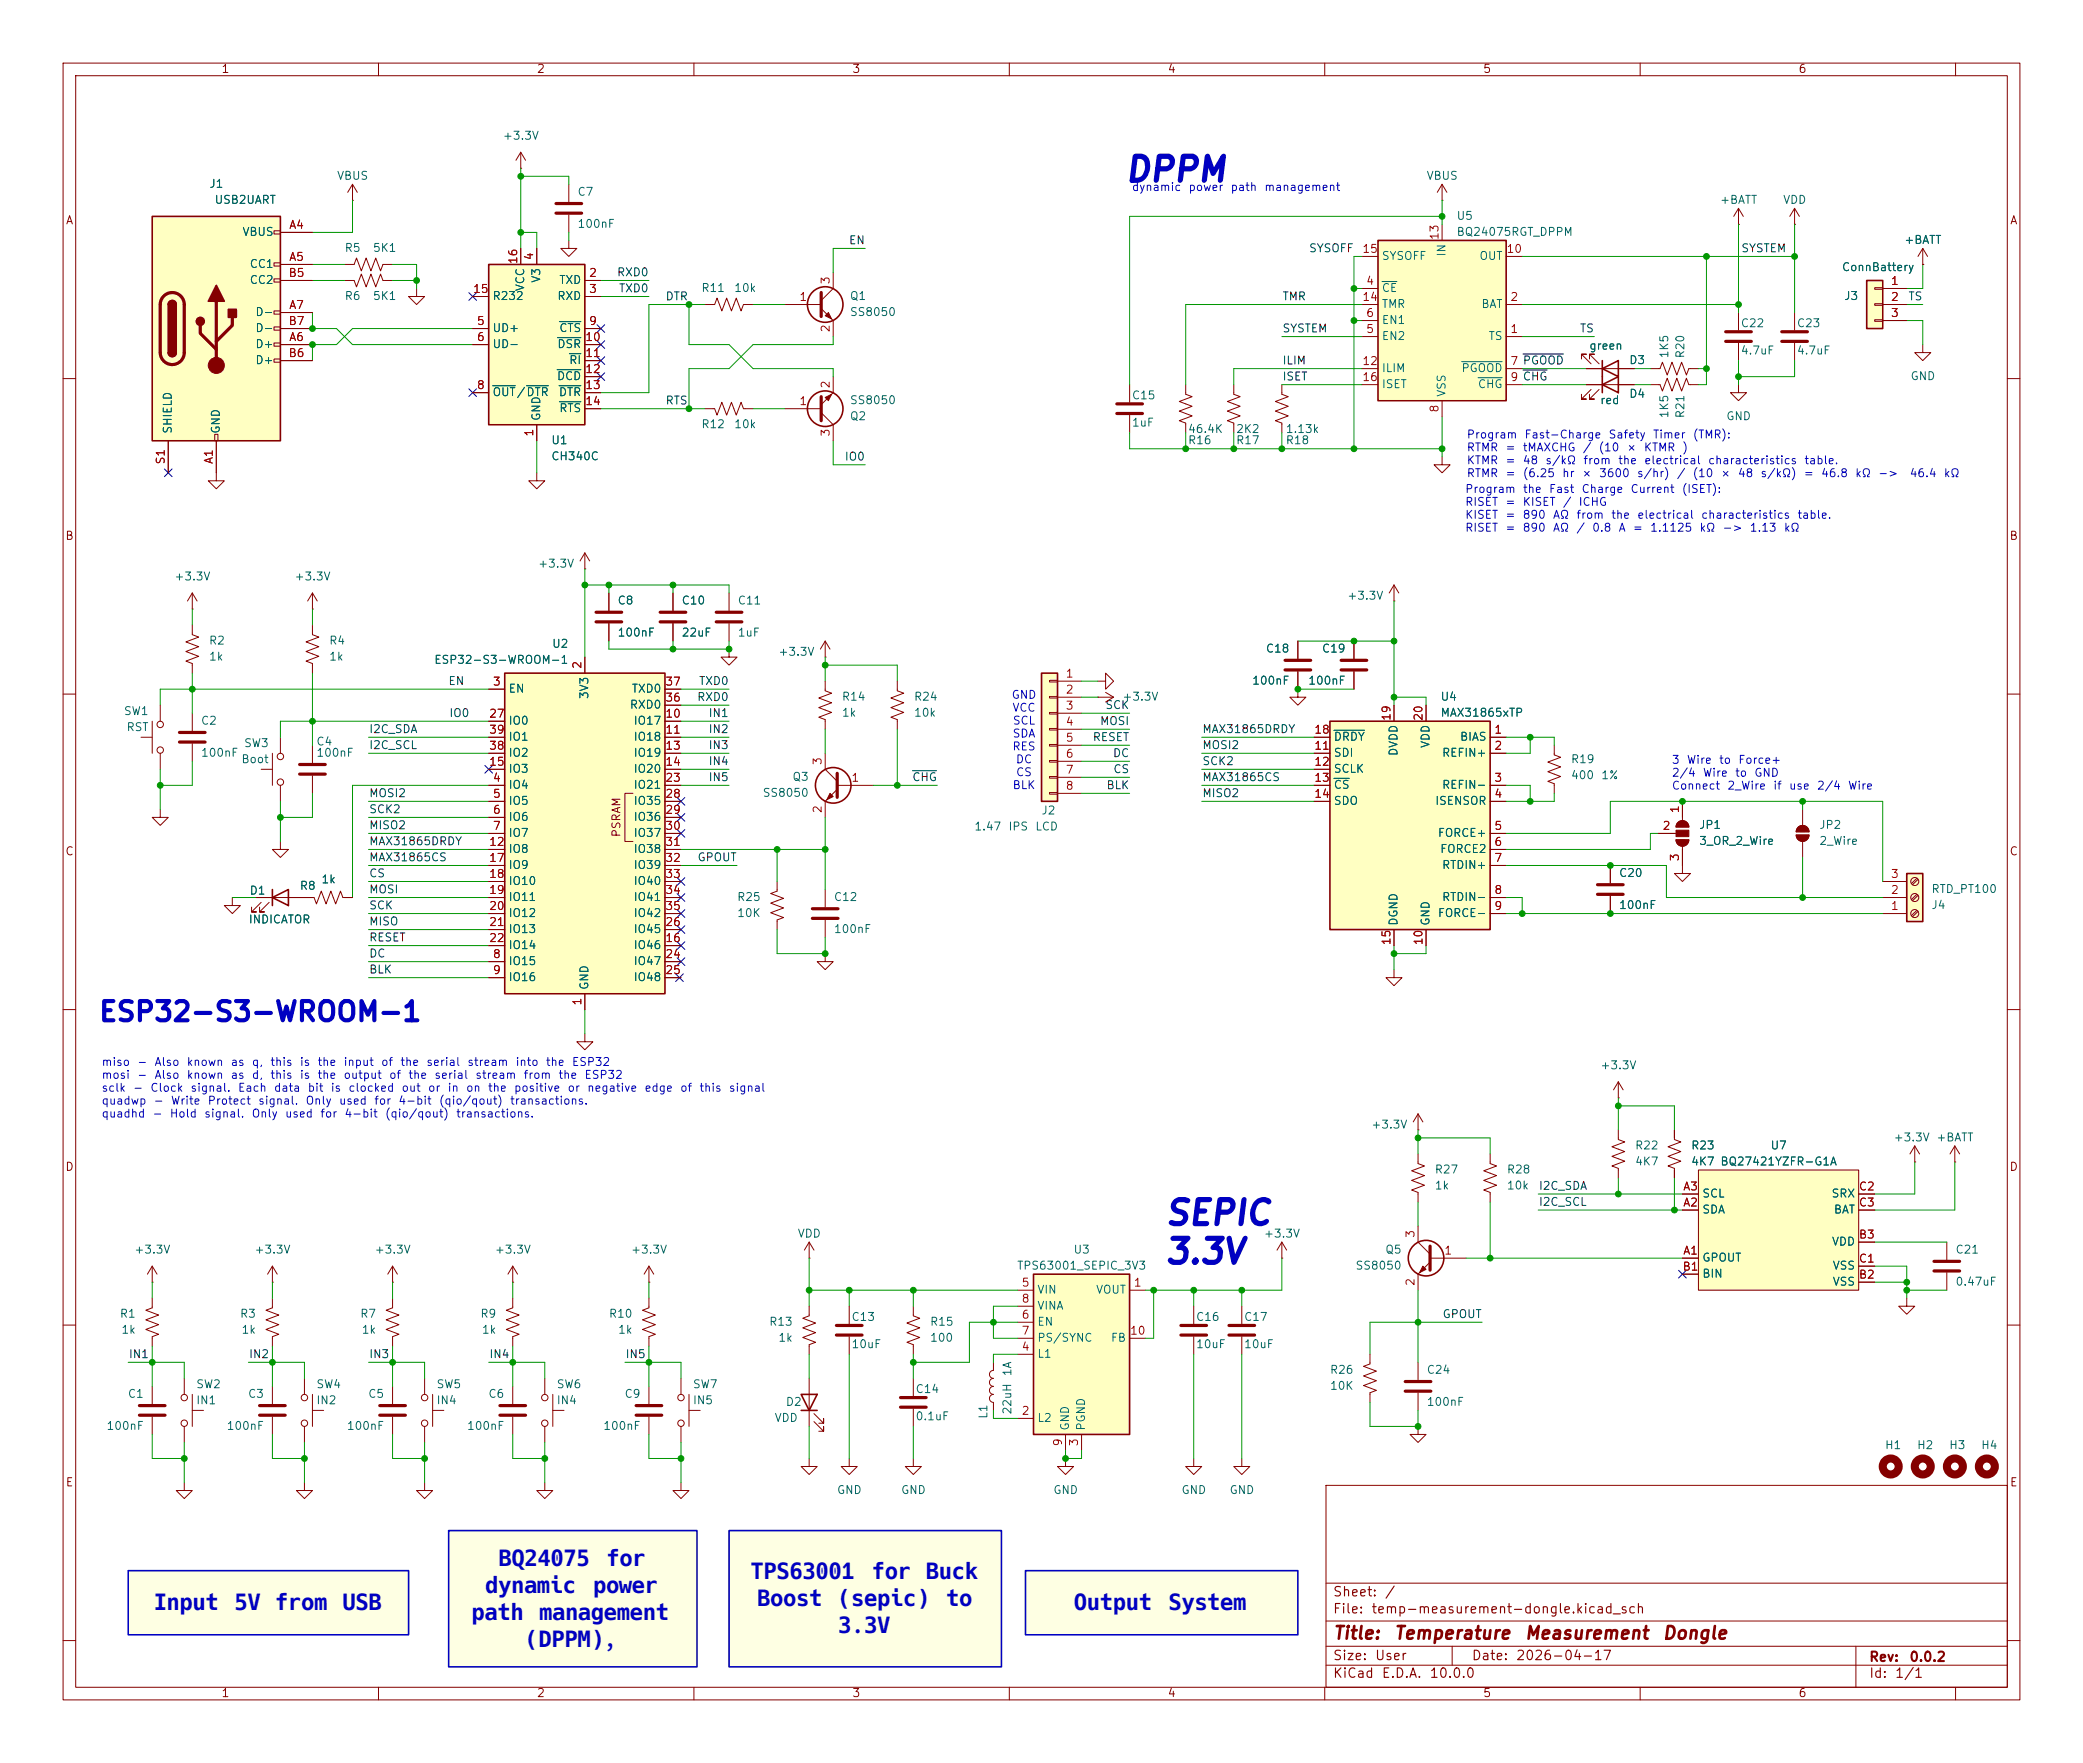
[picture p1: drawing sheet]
<svg xmlns="http://www.w3.org/2000/svg" width="330mm" height="279mm" viewBox="0 0 330 279" stroke-linecap="round" stroke-linejoin="round" font-family="sans-serif">
<defs><g id="words">
<g font-size="3.8" fill="#0000c2">
<text x="178.1" y="29.7">DPPM</text>
<text x="184.4" y="195.1">SEPIC</text>
<text x="184.4" y="201.2">3.3V</text>
</g>
<g font-size="3.5" fill="#0000c2">
<text x="79" y="248.2">BQ24075</text>
<text x="96.2" y="248.2">for</text>
<text x="119" y="250.3">TPS63001</text>
<text x="138.2" y="250.3">for Buck</text>
<text x="24.4" y="255.2">Input</text>
<text x="37.2" y="255.2">5V from USB</text>
<text x="74.8" y="256.7">path management</text>
<text x="76.9" y="252.4">dynamic</text>
<text x="94" y="252.4">power</text>
<text x="120" y="254.6">Boost</text>
<text x="132.9" y="254.6">(sepic)</text>
<text x="150" y="254.6">to</text>
<text x="170.2" y="255.2">Output</text>
<text x="185.2" y="255.2">System</text>
<text x="83.3" y="261">(DPPM),</text>
<text x="132.9" y="258.8">3.3V</text>
</g>
<text font-size="3" fill="#0000c2" x="15.5" y="162.6">ESP32-S3-WROOM-1</text>
<g font-size="2" fill="#840000">
<text x="211.2" y="260.3">Title:</text>
<text x="220.9" y="260.3">Temperature</text>
<text x="241.6" y="260.3">Measurement</text>
<text x="263.4" y="260.3">Dongle</text>
</g>
<g font-size="1.5" fill="#840000">
<text x="211.2" y="256.1">File:</text>
<text x="211.2" y="253.4">Sheet:</text>
<text x="217.3" y="256.1">temp-measurement-dongle.kicad_sch</text>
<text x="219.4" y="253.4">/</text>
<text x="211.2" y="263.5">Size:</text>
<text x="217.9" y="263.5">User</text>
<text x="233.2" y="263.5">Date:</text>
<text x="240.2" y="263.5">2026-04-17</text>
<text x="296.2" y="263.7">Rev:</text>
<text x="302.6" y="263.7">0.0.2</text>
<text x="211.2" y="266.3">KiCad</text>
<text x="218.9" y="266.3">E.D.A.</text>
<text x="226.5" y="266.3">10.0.0</text>
<text x="296.2" y="266.3">Id:</text>
<text x="300.3" y="266.3">1/1</text>
</g>
<g font-size="1.3" fill="#840000">
<text x="35" y="11.9">1</text>
<text x="85" y="11.9">2</text>
<text x="135" y="11.9">3</text>
<text x="185" y="11.9">4</text>
<text x="235" y="11.9">5</text>
<text x="285" y="11.9">6</text>
<text x="10.3" y="35.9">A</text>
<text x="318.5" y="35.9">A</text>
<text x="10.3" y="85.9">B</text>
<text x="318.5" y="85.9">B</text>
<text x="10.3" y="135.9">C</text>
<text x="98.7" y="132.8" transform="rotate(-90 98.7 132.8)">PSRAM</text>
<text x="318.5" y="135.9">C</text>
<text x="10.3" y="185.9">D</text>
<text x="318.5" y="185.9">D</text>
<text x="10.3" y="235.9">E</text>
<text x="318.5" y="235.9">E</text>
<text x="35" y="269.3">1</text>
<text x="85" y="269.3">2</text>
<text x="135" y="269.3">3</text>
<text x="185" y="269.3">4</text>
<text x="235" y="269.3">5</text>
<text x="285" y="269.3">6</text>
</g>
<g font-size="1.3" fill="#006464">
<text x="79.6" y="22.5">+3.3V</text>
<text x="53.3" y="28.8">VBUS</text>
<text x="226" y="28.8">VBUS</text>
<text x="33.1" y="30.1">J1</text>
<text x="33.9" y="32.6">USB2UART</text>
<text x="91.4" y="31.3">C7</text>
<text x="230.8" y="35.2">U5</text>
<text x="272.6" y="32.6">+BATT</text>
<text x="282.6" y="32.6">VDD</text>
<text x="38.3" y="37.7">VBUS</text>
<text x="54.5" y="40.2">R5</text>
<text x="59" y="40.2">5K1</text>
<text x="91.4" y="36.4">100nF</text>
<text x="218.9" y="41.5">SYSOFF</text>
<text x="229.5" y="40.7" transform="rotate(-90 229.5 40.7)">IN</text>
<text x="230.8" y="37.7">BQ24075RGT_DPPM</text>
<text x="234.4" y="41.5">OUT</text>
<text x="301.8" y="39">+BATT</text>
<text x="39.5" y="42.8">CC1</text>
<text x="39.5" y="45.3">CC2</text>
<text x="54.5" y="47.9">R6</text>
<text x="59" y="47.9">5K1</text>
<text x="78" y="47.9">R232</text>
<text x="83.4" y="46.2" transform="rotate(-90 83.4 46.2)">VCC</text>
<text x="86" y="44.9" transform="rotate(-90 86 44.9)">V3</text>
<text x="88.2" y="47.9">RXD</text>
<text x="88.6" y="45.3">TXD</text>
<text x="111.1" y="46.6">R11</text>
<text x="116.3" y="46.6">10k</text>
<text x="134.6" y="47.9">Q1</text>
<text x="218.9" y="46.6">CE</text>
<text x="291.9" y="43.3">ConnBattery</text>
<text x="292.2" y="47.9">J3</text>
<text x="40.4" y="50.4">D-</text>
<text x="40.4" y="52.9">D-</text>
<text x="78" y="52.9">UD+</text>
<text x="88.6" y="52.9">CTS</text>
<text x="134.6" y="50.4">SS8050</text>
<text x="218.9" y="51.7">EN1</text>
<text x="218.9" y="49.1">TMR</text>
<text x="234.7" y="49.1">BAT</text>
<text x="275.9" y="52.2">C22</text>
<text x="284.7" y="52.2">C23</text>
<text x="40.4" y="55.5">D+</text>
<text x="40.4" y="58">D+</text>
<text x="78" y="55.5">UD-</text>
<text x="88.2" y="55.5">DSR</text>
<text x="90.1" y="58">RI</text>
<text x="218.9" y="54.2">EN2</text>
<text x="218.9" y="59.3">ILIM</text>
<text x="231.6" y="59.3">PGOOD</text>
<text x="235.9" y="54.2">TS</text>
<text x="251.8" y="55.7">green</text>
<text x="258.2" y="58">D3</text>
<text x="264.8" y="56.9" transform="rotate(-90 264.8 56.9)">1K5</text>
<text x="267.3" y="56.9" transform="rotate(-90 267.3 56.9)">R20</text>
<text x="275.9" y="56.5">4.7uF</text>
<text x="284.7" y="56.5">4.7uF</text>
<text x="78" y="63.1">OUT/DTR</text>
<text x="88.2" y="60.6">DCD</text>
<text x="88.5" y="63.1">DTR</text>
<text x="88.6" y="65.6">RTS</text>
<text x="134.6" y="64.4">SS8050</text>
<text x="179.3" y="63.6">C15</text>
<text x="218.9" y="61.8">ISET</text>
<text x="229.5" y="63" transform="rotate(-90 229.5 63)">VSS</text>
<text x="234.2" y="61.8">CHG</text>
<text x="253.6" y="64.4">red</text>
<text x="258.2" y="63.3">D4</text>
<text x="302.8" y="60.6">GND</text>
<text x="27.5" y="68.8" transform="rotate(-90 27.5 68.8)">SHIELD</text>
<text x="35.2" y="68.8" transform="rotate(-90 35.2 68.8)">GND</text>
<text x="86" y="66.8" transform="rotate(-90 86 66.8)">GND</text>
<text x="87.3" y="70.7">U1</text>
<text x="111.1" y="68.2">R12</text>
<text x="116.3" y="68.2">10k</text>
<text x="134.6" y="66.9">Q2</text>
<text x="179.3" y="67.9">1uF</text>
<text x="188.2" y="68.9">46.4K</text>
<text x="188.2" y="70.7">R16</text>
<text x="195.8" y="70.7">R17</text>
<text x="195.8" y="68.9">2K2</text>
<text x="203.7" y="70.7">R18</text>
<text x="203.7" y="68.9">1.13k</text>
<text x="264.8" y="66.4" transform="rotate(-90 264.8 66.4)">1K5</text>
<text x="267.3" y="66.4" transform="rotate(-90 267.3 66.4)">R21</text>
<text x="273.6" y="66.9">GND</text>
<text x="87.3" y="73.3">CH340C</text>
<text x="27.5" y="92.3">+3.3V</text>
<text x="46.6" y="92.3">+3.3V</text>
<text x="85.2" y="90.3">+3.3V</text>
<text x="213.5" y="95.4">+3.3V</text>
<text x="97.8" y="96.1">C8</text>
<text x="97.8" y="101.2">100nF</text>
<text x="108" y="96.1">C10</text>
<text x="108" y="101.2">22uF</text>
<text x="116.8" y="101.2">1uF</text>
<text x="116.8" y="96.1">C11</text>
<text x="33" y="102.5">R2</text>
<text x="33" y="105">1k</text>
<text x="52.1" y="102.5">R4</text>
<text x="52.1" y="105">1k</text>
<text x="68.7" y="105.5">ESP32-S3-WROOM-1</text>
<text x="87.4" y="103">U2</text>
<text x="123.3" y="104.2">+3.3V</text>
<text x="200.6" y="103.7">C18</text>
<text x="209.5" y="103.7">C19</text>
<text x="19.5" y="113.6">SW1</text>
<text x="80.5" y="110.1">EN</text>
<text x="93.6" y="110.9" transform="rotate(-90 93.6 110.9)">3V3</text>
<text x="99.7" y="112.6">RXD0</text>
<text x="100" y="110.1">TXD0</text>
<text x="133.4" y="111.4">R14</text>
<text x="133.4" y="113.9">1k</text>
<text x="144.8" y="113.9">10k</text>
<text x="144.8" y="111.4">R24</text>
<text x="177.8" y="111.4">+3.3V</text>
<text x="198.4" y="108.8">100nF</text>
<text x="207.3" y="108.8">100nF</text>
<text x="228.3" y="113.9">MAX31865xTP</text>
<text x="228.3" y="111.4">U4</text>
<text x="20" y="116.2">RST</text>
<text x="31.8" y="115.2">C2</text>
<text x="38.6" y="118.7">SW3</text>
<text x="50" y="118.5">C4</text>
<text x="80.5" y="115.2">IO0</text>
<text x="80.5" y="117.7">IO1</text>
<text x="100.3" y="115.2">IO17</text>
<text x="100.3" y="117.7">IO18</text>
<text x="211.3" y="117.7">DRDY</text>
<text x="221.8" y="119.9" transform="rotate(-90 221.8 119.9)">DVDD</text>
<text x="226.9" y="118.6" transform="rotate(-90 226.9 118.6)">VDD</text>
<text x="231.3" y="117.7">BIAS</text>
<text x="31.8" y="120.2">100nF</text>
<text x="38.2" y="121.3">Boot</text>
<text x="50" y="120.2">100nF</text>
<text x="80.5" y="125.3">IO4</text>
<text x="80.5" y="122.8">IO3</text>
<text x="80.5" y="120.2">IO2</text>
<text x="100.3" y="120.2">IO19</text>
<text x="100.3" y="122.8">IO20</text>
<text x="100.3" y="125.3">IO21</text>
<text x="125.5" y="124.1">Q3</text>
<text x="211.3" y="120.2">SDI</text>
<text x="211.3" y="122.8">SCLK</text>
<text x="211.3" y="125.3">CS</text>
<text x="228.5" y="120.2">REFIN+</text>
<text x="228.5" y="125.3">REFIN-</text>
<text x="248.9" y="121.3">R19</text>
<text x="248.9" y="123.8">400</text>
<text x="253.7" y="123.8">1%</text>
<text x="80.5" y="127.9">IO5</text>
<text x="80.5" y="130.4">IO6</text>
<text x="100.3" y="127.9">IO35</text>
<text x="100.3" y="130.4">IO36</text>
<text x="120.8" y="126.6">SS8050</text>
<text x="154.4" y="131.9">1.47</text>
<text x="159.8" y="131.9">IPS</text>
<text x="164" y="131.9">LCD</text>
<text x="165" y="129.4">J2</text>
<text x="211.3" y="127.9">SDO</text>
<text x="227.4" y="127.9">ISENSOR</text>
<text x="269.2" y="131.7">JP1</text>
<text x="288.3" y="131.7">JP2</text>
<text x="80.5" y="132.9">IO7</text>
<text x="80.5" y="135.5">IO8</text>
<text x="100.3" y="132.9">IO37</text>
<text x="100.3" y="135.5">IO38</text>
<text x="227.8" y="132.9">FORCE+</text>
<text x="228.2" y="135.5">FORCE2</text>
<text x="269.2" y="134.2">3_OR_2_Wire</text>
<text x="288.3" y="134.2">2_Wire</text>
<text x="39.5" y="142.1">D1</text>
<text x="47.4" y="141.3">R8</text>
<text x="50.8" y="140.3">1k</text>
<text x="80.5" y="138">IO9</text>
<text x="80.5" y="140.6">IO10</text>
<text x="80.5" y="143.1">IO11</text>
<text x="100.3" y="138">IO39</text>
<text x="100.3" y="140.6">IO40</text>
<text x="100.3" y="143.1">IO41</text>
<text x="116.7" y="143.1">R25</text>
<text x="132.1" y="143.1">C12</text>
<text x="228.5" y="138">RTDIN+</text>
<text x="228.5" y="143.1">RTDIN-</text>
<text x="256.5" y="139.3">C20</text>
<text x="306.1" y="141.8">RTD_PT100</text>
<text x="39.3" y="146.7">INDICATOR</text>
<text x="80.5" y="145.6">IO12</text>
<text x="80.5" y="148.2">IO13</text>
<text x="100.3" y="148.2">IO45</text>
<text x="100.3" y="145.6">IO42</text>
<text x="116.7" y="145.6">10K</text>
<text x="132.1" y="148.2">100nF</text>
<text x="221.8" y="146.8" transform="rotate(-90 221.8 146.8)">DGND</text>
<text x="226.9" y="146.8" transform="rotate(-90 226.9 146.8)">GND</text>
<text x="227.8" y="145.6">FORCE-</text>
<text x="256.5" y="144.4">100nF</text>
<text x="306.1" y="144.4">J4</text>
<text x="80.5" y="153.3">IO15</text>
<text x="80.5" y="155.8">IO16</text>
<text x="80.5" y="150.7">IO14</text>
<text x="100.3" y="150.7">IO46</text>
<text x="100.3" y="153.3">IO47</text>
<text x="100.3" y="155.8">IO48</text>
<text x="93.6" y="157" transform="rotate(-90 93.6 157)">GND</text>
<text x="253.6" y="169.8">+3.3V</text>
<text x="217.3" y="179.2">+3.3V</text>
<text x="259.1" y="182.5">R22</text>
<text x="259.1" y="185">4K7</text>
<text x="268" y="182.5">R23</text>
<text x="268" y="185">4K7</text>
<text x="272.6" y="185">BQ27421YZFR-G1A</text>
<text x="280.6" y="182.5">U7</text>
<text x="300.1" y="181.2">+3.3V</text>
<text x="306.8" y="181.2">+BATT</text>
<text x="227.3" y="186.3">R27</text>
<text x="227.3" y="188.8">1k</text>
<text x="238.8" y="188.8">10k</text>
<text x="238.8" y="186.3">R28</text>
<text x="269.7" y="190.1">SCL</text>
<text x="290.2" y="190.1">SRX</text>
<text x="126.4" y="196.4">VDD</text>
<text x="200.3" y="196.4">+3.3V</text>
<text x="269.7" y="192.6">SDA</text>
<text x="290.3" y="197.7">VDD</text>
<text x="290.6" y="192.6">BAT</text>
<text x="21.2" y="199">+3.3V</text>
<text x="40.2" y="199">+3.3V</text>
<text x="59.3" y="199">+3.3V</text>
<text x="78.3" y="199">+3.3V</text>
<text x="99.9" y="199">+3.3V</text>
<text x="161.1" y="201.5">TPS63001_SEPIC_3V3</text>
<text x="170.1" y="199">U3</text>
<text x="214.8" y="201.5">SS8050</text>
<text x="219.5" y="199">Q5</text>
<text x="269.7" y="200.3">GPOUT</text>
<text x="269.7" y="202.8">BIN</text>
<text x="290.4" y="201.5">VSS</text>
<text x="309.9" y="199">C21</text>
<text x="18.9" y="209.1">R1</text>
<text x="37.9" y="209.1">R3</text>
<text x="57" y="209.1">R7</text>
<text x="76" y="209.1">R9</text>
<text x="96.4" y="209.1">R10</text>
<text x="134.9" y="209.7">C13</text>
<text x="164.3" y="205.3">VIN</text>
<text x="164.3" y="207.9">VINA</text>
<text x="173.6" y="205.3">VOUT</text>
<text x="189.5" y="209.7">C16</text>
<text x="197.1" y="209.7">C17</text>
<text x="290.4" y="204.1">VSS</text>
<text x="309.9" y="204.1">0.47uF</text>
<text x="19.1" y="211.7">1k</text>
<text x="38.2" y="211.7">1k</text>
<text x="57.2" y="211.7">1k</text>
<text x="76.3" y="211.7">1k</text>
<text x="97.9" y="211.7">1k</text>
<text x="121.8" y="210.4">R13</text>
<text x="123.3" y="213">1k</text>
<text x="134.9" y="214">10uF</text>
<text x="147.3" y="213">100</text>
<text x="147.3" y="210.4">R15</text>
<text x="164.3" y="215.5">L1</text>
<text x="164.3" y="210.4">EN</text>
<text x="164.3" y="213">PS/SYNC</text>
<text x="176" y="213">FB</text>
<text x="189.5" y="214">10uF</text>
<text x="197.1" y="214">10uF</text>
<text x="20.2" y="221.8">C1</text>
<text x="31" y="220.3">SW2</text>
<text x="39.2" y="221.8">C3</text>
<text x="50" y="220.3">SW4</text>
<text x="58.3" y="221.8">C5</text>
<text x="69.1" y="220.3">SW5</text>
<text x="77.3" y="221.8">C6</text>
<text x="88.1" y="220.3">SW6</text>
<text x="98.9" y="221.8">C9</text>
<text x="109.7" y="220.3">SW7</text>
<text x="145" y="221.1">C14</text>
<text x="160.6" y="218.2" transform="rotate(-90 160.6 218.2)">1A</text>
<text x="210.7" y="218">R26</text>
<text x="210.7" y="220.6">10K</text>
<text x="226.1" y="218">C24</text>
<text x="16.8" y="226.9">100nF</text>
<text x="31" y="222.9">IN1</text>
<text x="35.8" y="226.9">100nF</text>
<text x="50" y="222.9">IN2</text>
<text x="54.9" y="226.9">100nF</text>
<text x="69.1" y="222.9">IN4</text>
<text x="73.9" y="226.9">100nF</text>
<text x="88.1" y="222.9">IN4</text>
<text x="95.5" y="226.9">100nF</text>
<text x="109.7" y="222.9">IN5</text>
<text x="122.7" y="225.7">VDD</text>
<text x="124.5" y="223.1">D2</text>
<text x="145" y="225.4">0.1uF</text>
<text x="156.8" y="225" transform="rotate(-90 156.8 225)">L1</text>
<text x="160.6" y="224.3" transform="rotate(-90 160.6 224.3)">22uH</text>
<text x="164.3" y="225.7">L2</text>
<text x="169.8" y="226.8" transform="rotate(-90 169.8 226.8)">GND</text>
<text x="172.3" y="226.8" transform="rotate(-90 172.3 226.8)">PGND</text>
<text x="226.1" y="223.1">100nF</text>
<text x="298.7" y="230">H1</text>
<text x="303.8" y="230">H2</text>
<text x="308.9" y="230">H3</text>
<text x="314" y="230">H4</text>
<text x="132.6" y="237.1">GND</text>
<text x="142.7" y="237.1">GND</text>
<text x="166.9" y="237.1">GND</text>
<text x="187.2" y="237.1">GND</text>
<text x="194.8" y="237.1">GND</text>
</g>
<g font-size="1.3" fill="#0000c2">
<text x="179.3" y="30.6">dynamic</text>
<text x="188.3" y="30.6">power</text>
<text x="195" y="30.6">path</text>
<text x="200.3" y="30.6">management</text>
<text x="232.4" y="69.8">Program</text>
<text x="232.4" y="71.8">RTMR</text>
<text x="238.5" y="71.8">=</text>
<text x="241.3" y="71.8">tMAXCHG</text>
<text x="241.6" y="69.8">Fast-Charge</text>
<text x="250.8" y="71.8">/</text>
<text x="253.3" y="71.8">(10</text>
<text x="254.9" y="69.8">Safety</text>
<text x="257.7" y="71.8">×</text>
<text x="260.5" y="71.8">KTMR</text>
<text x="261.9" y="69.8">Timer</text>
<text x="266.6" y="71.8">)</text>
<text x="268.2" y="69.8">(TMR):</text>
<text x="232.4" y="73.9">KTMR</text>
<text x="232.4" y="75.9">RTMR</text>
<text x="238.5" y="73.9">=</text>
<text x="238.5" y="75.9">=</text>
<text x="241.3" y="73.9">48</text>
<text x="241.3" y="75.9">(6.25</text>
<text x="244.9" y="73.9">s/kΩ</text>
<text x="247.5" y="75.9">hr</text>
<text x="250.6" y="75.9">×</text>
<text x="250.9" y="73.9">from</text>
<text x="253.4" y="75.9">3600</text>
<text x="256.4" y="73.9">the</text>
<text x="259.4" y="75.9">s/hr)</text>
<text x="260.5" y="73.9">electrical</text>
<text x="265.7" y="75.9">/</text>
<text x="268.2" y="75.9">(10</text>
<text x="270.7" y="73.9">characteristics</text>
<text x="272.6" y="75.9">×</text>
<text x="275.4" y="75.9">48</text>
<text x="279" y="75.9">s/kΩ)</text>
<text x="285.8" y="75.9">=</text>
<text x="285.9" y="73.9">table.</text>
<text x="288.6" y="75.9">46.8</text>
<text x="294" y="75.9">kΩ</text>
<text x="297.6" y="75.9">-&gt;</text>
<text x="302.6" y="75.9">46.4</text>
<text x="308" y="75.9">kΩ</text>
<text x="232.2" y="78.4">Program</text>
<text x="232.2" y="80.5">RISET</text>
<text x="232.2" y="82.5">KISET</text>
<text x="238.5" y="80.5">=</text>
<text x="238.5" y="82.5">=</text>
<text x="241.3" y="80.5">KISET</text>
<text x="241.3" y="82.5">890</text>
<text x="241.3" y="78.4">the</text>
<text x="245.4" y="78.4">Fast</text>
<text x="246.1" y="82.5">AΩ</text>
<text x="247.6" y="80.5">/</text>
<text x="249.8" y="82.5">from</text>
<text x="250.1" y="80.5">ICHG</text>
<text x="250.6" y="78.4">Charge</text>
<text x="255.3" y="82.5">the</text>
<text x="258.4" y="78.4">Current</text>
<text x="259.4" y="82.5">electrical</text>
<text x="266.5" y="78.4">(ISET):</text>
<text x="269.6" y="82.5">characteristics</text>
<text x="284.8" y="82.5">table.</text>
<text x="232.2" y="84.6">RISET</text>
<text x="238.5" y="84.6">=</text>
<text x="241.3" y="84.6">890</text>
<text x="246.1" y="84.6">AΩ</text>
<text x="249.8" y="84.6">/</text>
<text x="252.3" y="84.6">0.8</text>
<text x="256.5" y="84.6">A</text>
<text x="258.7" y="84.6">=</text>
<text x="261.5" y="84.6">1.1125</text>
<text x="269.3" y="84.6">kΩ</text>
<text x="273" y="84.6">-&gt;</text>
<text x="277.3" y="84.6">1.13</text>
<text x="282.7" y="84.6">kΩ</text>
<text x="160.3" y="111.1">GND</text>
<text x="160.4" y="113.1">VCC</text>
<text x="160.4" y="119.2">RES</text>
<text x="160.4" y="117.2">SDA</text>
<text x="160.5" y="115.1">SCL</text>
<text x="160.4" y="125.4">BLK</text>
<text x="160.9" y="121.3">DC</text>
<text x="161" y="123.3">CS</text>
<text x="264.9" y="121.4">3</text>
<text x="264.9" y="123.4">2/4</text>
<text x="264.9" y="125.5">Connect</text>
<text x="267.3" y="121.4">Wire</text>
<text x="269.8" y="123.4">Wire</text>
<text x="272.4" y="121.4">to</text>
<text x="273.7" y="125.5">2_Wire</text>
<text x="274.9" y="123.4">to</text>
<text x="275.4" y="121.4">Force+</text>
<text x="278" y="123.4">GND</text>
<text x="281" y="125.5">if</text>
<text x="283.5" y="125.5">use</text>
<text x="287.9" y="125.5">2/4</text>
<text x="292.8" y="125.5">Wire</text>
<text x="16" y="169.2">miso</text>
<text x="16" y="171.3">mosi</text>
<text x="16" y="173.3">sclk</text>
<text x="21" y="173.3">-</text>
<text x="21.6" y="169.2">-</text>
<text x="21.6" y="171.3">-</text>
<text x="23.7" y="173.3">Clock</text>
<text x="24.4" y="169.2">Also</text>
<text x="24.4" y="171.3">Also</text>
<text x="29.5" y="169.2">known</text>
<text x="29.5" y="171.3">known</text>
<text x="30.1" y="173.3">signal.</text>
<text x="36.5" y="169.2">as</text>
<text x="36.5" y="171.3">as</text>
<text x="37.6" y="173.3">Each</text>
<text x="39.8" y="169.2">q,</text>
<text x="39.8" y="171.3">d,</text>
<text x="42.7" y="169.2">this</text>
<text x="42.7" y="171.3">this</text>
<text x="43.3" y="173.3">data</text>
<text x="47.4" y="169.2">is</text>
<text x="47.4" y="171.3">is</text>
<text x="48.7" y="173.3">bit</text>
<text x="50.2" y="169.2">the</text>
<text x="50.2" y="171.3">the</text>
<text x="52.3" y="173.3">is</text>
<text x="54.4" y="169.2">input</text>
<text x="54.4" y="171.3">output</text>
<text x="55.1" y="173.3">clocked</text>
<text x="60.3" y="169.2">of</text>
<text x="61.6" y="171.3">of</text>
<text x="63.4" y="169.2">the</text>
<text x="63.6" y="173.3">out</text>
<text x="64.6" y="171.3">the</text>
<text x="67.5" y="169.2">serial</text>
<text x="67.7" y="173.3">or</text>
<text x="68.8" y="171.3">serial</text>
<text x="70.9" y="173.3">in</text>
<text x="73.8" y="173.3">on</text>
<text x="74" y="169.2">stream</text>
<text x="75.2" y="171.3">stream</text>
<text x="77.2" y="173.3">the</text>
<text x="81.4" y="173.3">positive</text>
<text x="81.6" y="169.2">into</text>
<text x="82.9" y="171.3">from</text>
<text x="86.4" y="169.2">the</text>
<text x="88.4" y="171.3">the</text>
<text x="89.9" y="173.3">or</text>
<text x="90.6" y="169.2">ESP32</text>
<text x="92.5" y="171.3">ESP32</text>
<text x="93" y="173.3">negative</text>
<text x="102.1" y="173.3">edge</text>
<text x="107.7" y="173.3">of</text>
<text x="110.8" y="173.3">this</text>
<text x="115.4" y="173.3">signal</text>
<text x="16" y="175.4">quadwp</text>
<text x="16" y="177.4">quadhd</text>
<text x="24.1" y="177.4">-</text>
<text x="24.2" y="175.4">-</text>
<text x="26.8" y="177.4">Hold</text>
<text x="27" y="175.4">Write</text>
<text x="32.3" y="177.4">signal.</text>
<text x="32.8" y="175.4">Protect</text>
<text x="39.8" y="177.4">Only</text>
<text x="40.8" y="175.4">signal.</text>
<text x="45.1" y="177.4">used</text>
<text x="48.3" y="175.4">Only</text>
<text x="50.7" y="177.4">for</text>
<text x="53.6" y="175.4">used</text>
<text x="54.5" y="177.4">4-bit</text>
<text x="59.2" y="175.4">for</text>
<text x="60.9" y="177.4">(qio/qout)</text>
<text x="63" y="175.4">4-bit</text>
<text x="69.5" y="175.4">(qio/qout)</text>
<text x="72.2" y="177.4">transactions.</text>
<text x="80.7" y="175.4">transactions.</text>
</g>
<g font-size="1.3" fill="#a90000">
<text x="45.7" y="36.6">A4</text>
<text x="45.7" y="41.7">A5</text>
<text x="82.3" y="42" transform="rotate(-90 82.3 42)">16</text>
<text x="84.8" y="41.3" transform="rotate(-90 84.8 41.3)">4</text>
<text x="215.9" y="40.4">15</text>
<text x="228.3" y="38.1" transform="rotate(-90 228.3 38.1)">13</text>
<text x="238.7" y="40.4">10</text>
<text x="45.6" y="44.2">B5</text>
<text x="74.9" y="46.7">15</text>
<text x="93.3" y="44.2">2</text>
<text x="93.3" y="46.7">3</text>
<text x="131.8" y="45.2" transform="rotate(-90 131.8 45.2)">3</text>
<text x="216.5" y="45.5">4</text>
<text x="299.6" y="45.5">1</text>
<text x="45.6" y="51.8">B7</text>
<text x="45.7" y="49.3">A7</text>
<text x="75.5" y="51.8">5</text>
<text x="93.3" y="51.8">9</text>
<text x="126.6" y="48">1</text>
<text x="131.8" y="52.8" transform="rotate(-90 131.8 52.8)">2</text>
<text x="215.9" y="48">14</text>
<text x="216.5" y="53.1">5</text>
<text x="216.5" y="50.5">6</text>
<text x="239.3" y="53.1">1</text>
<text x="239.3" y="48">2</text>
<text x="299.6" y="48">2</text>
<text x="299.6" y="50.5">3</text>
<text x="45.6" y="56.9">B6</text>
<text x="45.7" y="54.4">A6</text>
<text x="75.5" y="54.4">6</text>
<text x="92.7" y="54.4">10</text>
<text x="92.7" y="56.9">11</text>
<text x="92.7" y="59.4">12</text>
<text x="215.9" y="58.2">12</text>
<text x="239.3" y="58.2">7 PGOOD</text>
<text x="75.5" y="62">8</text>
<text x="92.7" y="62">13</text>
<text x="92.7" y="64.5">14</text>
<text x="126.6" y="64.5">1</text>
<text x="131.8" y="61.7" transform="rotate(-90 131.8 61.7)">2</text>
<text x="215.9" y="60.7">16</text>
<text x="228.3" y="65.5" transform="rotate(-90 228.3 65.5)">8</text>
<text x="239.3" y="60.7">9 CHG</text>
<text x="84.8" y="69.3" transform="rotate(-90 84.8 69.3)">1</text>
<text x="131.8" y="69.3" transform="rotate(-90 131.8 69.3)">3</text>
<text x="26.4" y="73.7" transform="rotate(-90 26.4 73.7)">S1</text>
<text x="34" y="73.6" transform="rotate(-90 34 73.6)">A1</text>
<text x="92.5" y="106.1" transform="rotate(-90 92.5 106.1)">2</text>
<text x="168.8" y="107.7">1</text>
<text x="78" y="109">3</text>
<text x="105.4" y="111.5">36</text>
<text x="105.4" y="109">37</text>
<text x="168.8" y="110.2">2</text>
<text x="168.8" y="112.8">3</text>
<text x="77.4" y="114">27</text>
<text x="77.4" y="119.1">38</text>
<text x="77.4" y="116.6">39</text>
<text x="105.4" y="114">10</text>
<text x="105.4" y="116.6">11</text>
<text x="105.4" y="119.1">13</text>
<text x="168.8" y="115.3">4</text>
<text x="168.8" y="117.9">5</text>
<text x="208.2" y="119.1">11</text>
<text x="208.2" y="116.6">18</text>
<text x="220.7" y="114.3" transform="rotate(-90 220.7 114.3)">19</text>
<text x="225.8" y="114.3" transform="rotate(-90 225.8 114.3)">20</text>
<text x="236.8" y="116.6">1</text>
<text x="236.8" y="119.1">2</text>
<text x="77.4" y="121.7">15</text>
<text x="78" y="124.2">4</text>
<text x="105.4" y="121.7">14</text>
<text x="105.4" y="124.2">23</text>
<text x="130.6" y="121.4" transform="rotate(-90 130.6 121.4)">3</text>
<text x="134.9" y="124.2">1</text>
<text x="168.8" y="120.4">6</text>
<text x="168.8" y="122.9">7</text>
<text x="168.8" y="125.5">8</text>
<text x="208.2" y="121.7">12</text>
<text x="208.2" y="124.2">13</text>
<text x="236.8" y="124.2">3</text>
<text x="78" y="126.7">5</text>
<text x="78" y="129.3">6</text>
<text x="78" y="131.8">7</text>
<text x="105.4" y="126.7">28</text>
<text x="105.4" y="129.3">29</text>
<text x="105.4" y="131.8">30</text>
<text x="130.6" y="129" transform="rotate(-90 130.6 129)">2</text>
<text x="208.2" y="126.7">14</text>
<text x="236.8" y="126.7">4</text>
<text x="236.8" y="131.8">5</text>
<text x="263.5" y="131.8">2</text>
<text x="266.4" y="129" transform="rotate(-90 266.4 129)">1</text>
<text x="77.4" y="134.4">12</text>
<text x="77.4" y="136.9">17</text>
<text x="105.4" y="134.4">31</text>
<text x="105.4" y="136.9">32</text>
<text x="236.8" y="134.4">6</text>
<text x="236.8" y="136.9">7</text>
<text x="266.4" y="136.6" transform="rotate(-90 266.4 136.6)">3</text>
<text x="77.4" y="139.4">18</text>
<text x="77.4" y="142">19</text>
<text x="105.4" y="139.4">33</text>
<text x="105.4" y="142">34</text>
<text x="236.8" y="142">8</text>
<text x="299.6" y="142">2</text>
<text x="299.6" y="139.4">3</text>
<text x="77.4" y="144.5">20</text>
<text x="77.4" y="147.1">21</text>
<text x="77.4" y="149.6">22</text>
<text x="105.4" y="149.6">16</text>
<text x="105.4" y="147.1">26</text>
<text x="105.4" y="144.5">35</text>
<text x="220.7" y="149.9" transform="rotate(-90 220.7 149.9)">15</text>
<text x="225.8" y="149.9" transform="rotate(-90 225.8 149.9)">10</text>
<text x="236.8" y="144.5">9</text>
<text x="299.6" y="144.5">1</text>
<text x="78" y="152.1">8</text>
<text x="78" y="154.7">9</text>
<text x="105.4" y="152.1">24</text>
<text x="105.4" y="154.7">25</text>
<text x="92.5" y="159.5" transform="rotate(-90 92.5 159.5)">1</text>
<text x="266.7" y="191.5">A2</text>
<text x="266.7" y="189">A3</text>
<text x="294.6" y="189">C2</text>
<text x="294.6" y="191.5">C3</text>
<text x="224.5" y="196.3" transform="rotate(-90 224.5 196.3)">3</text>
<text x="294.6" y="196.6">B3</text>
<text x="224.5" y="203.9" transform="rotate(-90 224.5 203.9)">2</text>
<text x="228.8" y="199.1">1</text>
<text x="266.6" y="201.7">B1</text>
<text x="266.7" y="199.1">A1</text>
<text x="294.6" y="202.9">B2</text>
<text x="294.6" y="200.4">C1</text>
<text x="161.9" y="204.2">5</text>
<text x="161.9" y="209.3">6</text>
<text x="161.9" y="206.8">8</text>
<text x="179.6" y="204.2">1</text>
<text x="161.9" y="214.4">4</text>
<text x="161.9" y="211.8">7</text>
<text x="179" y="211.8">10</text>
<text x="161.9" y="224.5">2</text>
<text x="168.7" y="229.3" transform="rotate(-90 168.7 229.3)">9</text>
<text x="171.2" y="229.3" transform="rotate(-90 171.2 229.3)">3</text>
</g>
<g font-size="1.3" fill="#0f0f0f">
<text x="134.5" y="39">EN</text>
<text x="207.4" y="40.3">SYSOFF</text>
<text x="275.9" y="40.3">SYSTEM</text>
<text x="97.7" y="44.1">RXD0</text>
<text x="98" y="46.6">TXD0</text>
<text x="105.4" y="47.9">DTR</text>
<text x="203.2" y="47.9">TMR</text>
<text x="302.4" y="47.9">TS</text>
<text x="203.2" y="53">SYSTEM</text>
<text x="250.3" y="53">TS</text>
<text x="203.2" y="58.1">ILIM</text>
<text x="105.4" y="64.4">RTS</text>
<text x="203.2" y="60.6">ISET</text>
<text x="133.8" y="73.3">IO0</text>
<text x="71" y="108.9">EN</text>
<text x="71.1" y="114">IO0</text>
<text x="110.4" y="111.4">RXD0</text>
<text x="110.7" y="108.9">TXD0</text>
<text x="112.2" y="114">IN1</text>
<text x="175.1" y="112.7">SCK</text>
<text x="58.4" y="119">I2C_SCL</text>
<text x="58.4" y="116.5">I2C_SDA</text>
<text x="112.2" y="119">IN3</text>
<text x="112.2" y="116.5">IN2</text>
<text x="173.1" y="117.8">RESET</text>
<text x="174.3" y="115.2">MOSI</text>
<text x="190.5" y="116.5">MAX31865DRDY</text>
<text x="190.5" y="119">MOSI2</text>
<text x="112.2" y="121.6">IN4</text>
<text x="112.2" y="124.1">IN5</text>
<text x="144.5" y="124.1">CHG</text>
<text x="175.3" y="125.4">BLK</text>
<text x="176.3" y="120.3">DC</text>
<text x="176.4" y="122.8">CS</text>
<text x="190.5" y="121.6">SCK2</text>
<text x="190.5" y="124.1">MAX31865CS</text>
<text x="58.4" y="126.7">MOSI2</text>
<text x="58.4" y="131.7">MISO2</text>
<text x="58.4" y="129.2">SCK2</text>
<text x="190.5" y="126.7">MISO2</text>
<text x="58.4" y="134.3">MAX31865DRDY</text>
<text x="58.4" y="136.8">MAX31865CS</text>
<text x="110.5" y="136.8">GPOUT</text>
<text x="58.4" y="139.4">CS</text>
<text x="58.4" y="141.9">MOSI</text>
<text x="58.4" y="149.5">RESET</text>
<text x="58.4" y="147">MISO</text>
<text x="58.4" y="144.4">SCK</text>
<text x="58.4" y="152.1">DC</text>
<text x="58.4" y="154.6">BLK</text>
<text x="243.8" y="191.4">I2C_SCL</text>
<text x="243.8" y="188.9">I2C_SDA</text>
<text x="228.6" y="209.2">GPOUT</text>
<text x="20.3" y="215.6">IN1</text>
<text x="39.4" y="215.6">IN2</text>
<text x="58.4" y="215.6">IN3</text>
<text x="77.5" y="215.6">IN4</text>
<text x="99.1" y="215.6">IN5</text>
</g>
</g></defs>
<g fill="none" stroke="#840000" stroke-width=".16">
<path d="M10 10h310.2v259.4h-310.2zM12 12h306.2v255.4h-306.2zM60 10v2M110 10v2M160 10v2M210 10v2M260 10v2M310 10v2M10 60h2M318.2 60h2M10 110h2M318.2 110h2"/>
<path d="M10 160h2M318.2 160h2M10 210h2M318.2 210h2M210.2 235.4h108v32h-108zM10 260h2M210.2 256.9h108M210.2 250.9h108M318.2 260h2M60 267.4v2M110 267.4v2M160 267.4v2"/>
<path d="M210 267.4v2M210.2 263.9h108M210.2 260.9h108M230.2 260.9v3M260 267.4v2M294.2 260.9v6.5M310 267.4v2"/>
</g>
<g fill="#feffe3">
<path d="M162.6 248.9h43.1v10.2h-43.1z"/>
<path d="M71.1 242.6h39.4v21.6h-39.4z"/>
<path d="M20.3 248.9h44.5v10.2h-44.5z"/>
<path d="M115.6 242.6h43.1v21.6h-43.1z"/>
</g>
<path d="M28.4 116.1h4.1M28.4 117.6h4.1M47.5 121.2h4.1M47.5 122.7h4.1M22.1 222.8h4.1M22.1 224.3h4.1M41.1 222.8h4.1M41.1 224.3h4.1" fill="none" stroke="#840000" stroke-width=".51"/>
<g fill="none" stroke="#840000" stroke-width=".16">
<path d="M30.5 113v2.8M30.5 117.9v2.8M43.2 119.4v5.1M44.4 116.8v2.6M49.5 118.1v2.8M25.4 128.3v1.2h1.3l-1.3 1.3-1.3-1.3h1.3M41.4 121.9h1.8M44.4 124.5v2.5M49.5 122.9v2.8M24.1 219.7v2.8M29.2 218.4v2.6M43.2 219.7v2.8"/>
<path d="M62.2 205.7v1.6l-1 .3 2 .8-2 .8 2 .7-2 .8 2 .8-1 .3v1.6M24.1 224.5v2.8M29.2 235v1.2h-1.3l1.3 1.3 1.3-1.3h-1.3M29.2 226.1v2.5M30.5 223.5h1.8M30.5 221v5.1M43.2 224.5v2.8M48.3 235v1.2h-1.3l1.3 1.3 1.2-1.3h-1.2"/>
<circle cx="44.5" cy="119.9" r=".51"/>
<circle cx="44.5" cy="124" r=".51"/>
<circle cx="29.2" cy="225.6" r=".51"/>
<circle cx="29.2" cy="221.5" r=".51"/>
</g>
<path d="M295.9 44.5h2.5v7.6h-2.5z" fill="#ffffc2"/>
<g fill="none" stroke="#840000" stroke-width=".25">
<path d="M295.9 44.5h2.5v7.6h-2.5zM127 221h2.5l-1.2 2.5zM127 223.5h2.5"/>
<circle cx="130.8" cy="48.3" r="2.82"/>
<circle cx="130.8" cy="64.8" r="2.82"/>
</g>
<g fill="none" stroke="#840000" stroke-width=".16">
<path d="M124.5 48.3h5.7M130.2 48.9l1.9 1.9v2.5M132.1 59.7v2.5l-1.9 1.9M132.1 43.2v2.5l-1.9 1.9M297.2 45.6h1.2v.2h-1.2zM297.2 48.1h1.2v.3h-1.2zM297.2 50.7h1.2v.2h-1.2zM298.4 45.7h3.9M298.4 48.3h3.9M298.4 50.8h3.9M124.5 64.8h5.7M130.2 65.4l1.9 1.9v2.6"/>
<path d="M115.6 94v2.8M115.6 98.8v2.8M130.8 104.1h.1M130.8 101.6l-.8 1.3M130.8 101.6l.8 1.3M130.8 101.6v2.5M128.3 207v1.5l-1 .4 2 .8-2 .7 2 .8-2 .8 2 .7-1 .4v1.5M128.3 218.4v7.7M134.6 207v2.8M134.6 211.8v2.8M128.3 231.1v1.3h1.2l-1.2 1.3-1.3-1.3h1.3M129 225.3l1.6 1.5v-.7v.7h-.8"/>
<path d="M129 224l1.6 1.6v-.8v.8h-.8M134.6 231.1v1.3h1.3l-1.3 1.3-1.3-1.3h1.3"/>
</g>
<path d="M130.2 46.4v3.8M130.2 62.9v3.8M113.5 97h4.1M113.5 98.6h4.1M132.6 210.1h4.1M132.6 211.6h4.1" fill="none" stroke="#840000" stroke-width=".51"/>
<g fill="#840000" stroke="#840000" stroke-width=".16">
<path d="M130.8 50l.5-.5 .5 1z"/>
<path d="M130.8 63l1-.5-.5 1z"/>
</g>
<path d="M218.4 38.1h20.4v25.4h-20.4z" fill="#ffffc2"/>
<path d="M218.4 38.1h20.4v25.4h-20.4zM254 58.4l2.5-1.2v2.5zM254 57.2v5M254 61l2.5-1.3v2.5z" fill="none" stroke="#840000" stroke-width=".25"/>
<g fill="none" stroke="#840000" stroke-width=".16">
<path d="M228.6 31.8h.1M228.6 29.2v2.6M228.6 35.6v2.5M228.6 29.2l-.8 1.3M228.6 29.2l.8 1.3M275.6 35.6h.1M275.6 33l-.8 1.3M275.6 33l.8 1.3M275.6 33v2.6M284.5 35.6h.1M284.5 33l-.8 1.3M284.5 33l.7 1.3"/>
<path d="M284.5 33v2.6M304.8 39.4l-.8 1.2M304.8 39.4l.8 1.2M304.8 39.4v2.5M54.6 41.9h1.5l.4-1 .8 2 .7-2 .8 2 .8-2 .7 2 .4-1h1.5M54.6 44.5h1.5l.4 1 .8-2.1 .7 2.1 .8-2.1 .8 2.1 .7-2.1 .4 1.1h1.5M66 45.7v1.3h1.3l-1.3 1.3-1.2-1.3h1.2M215.9 53.3h2.5M215.9 48.3h2.5M215.9 45.7h2.5M215.9 50.8h2.5M215.9 58.4h2.5"/>
<path d="M215.9 40.6h2.5M238.8 53.3h2.5M238.8 48.3h2.5M238.8 58.4h2.5M238.8 40.6h2.5M250.7 56.9v-.8h.8h-.8l1.5 1.6M251.5 58.4h7.6M252 56.9v-.8h.7h-.7l1.5 1.6M261.6 58.4h1.5l.4-1 .8 2 .7-2 .8 2 .8-2 .7 2 .4-1h1.5M275.6 49.5v2.8M275.6 54.4v2.8M284.5 49.5v2.8"/>
<path d="M284.5 54.4v2.8M304.8 41.9h.1M304.8 54.6v1.3h1.3l-1.3 1.3-1.3-1.3h1.3M34.3 74.9v1.3h1.3l-1.3 1.3-1.3-1.3h1.3M215.9 61h2.5M228.6 63.5v2.5M238.8 61h2.5M251.5 61h7.6M252.2 61.7l-1.5 1.5h.8h-.8v-.7M253.5 61.7l-1.5 1.5h.7h-.7v-.7M261.6 61h1.5l.4 1 .8-2.1 .7 2.1 .8-2.1 .8 2.1 .7-2.1 .4 1.1h1.5M275.6 61v1.2h1.3l-1.3 1.3-1.3-1.3h1.3"/>
<path d="M49.5 99.1v1.5l1 .4-2 .7 2 .8-2 .8 2 .7-2 .8 1 .4v1.5M142.2 108v1.5l1.1 .4-2.1 .7 2.1 .8-2.1 .7 2.1 .8-2.1 .8 1 .3v1.6M92.7 163.8v1.3h1.3l-1.3 1.3-1.3-1.3h1.3M24.1 205.7v1.6l-1 .3 2 .8-2 .8 2 .7-2 .8 2 .8-1 .3v1.6M43.2 205.7v1.6l-1 .3 2 .8-2 .8 2 .7-2 .8 2 .8-1 .3v1.6M48.3 218.4v2.6M62.2 219.7v2.8M48.3 226.1v2.5M49.5 223.5h1.8M49.5 221v5.1M62.2 224.5v2.8M144.8 231.1v1.3h1.2l-1.2 1.3-1.3-1.3h1.3"/>
<circle cx="48.3" cy="225.6" r=".51"/>
<circle cx="48.3" cy="221.5" r=".51"/>
</g>
<path d="M219.1 44.6h2.3M231.7 57.3h6.4M234.3 59.9h3.8" fill="none" stroke="#006464" stroke-width=".16"/>
<path d="M273.6 52.6h4M273.6 54.1h4M282.4 52.6h4.1M282.4 54.1h4.1M60.2 222.8h4.1M60.2 224.3h4.1" fill="none" stroke="#840000" stroke-width=".51"/>
<path d="M165.1 106.7h2.5v20.3h-2.5z" fill="#ffffc2"/>
<path d="M165.1 106.7h2.5v20.3h-2.5z" fill="none" stroke="#840000" stroke-width=".25"/>
<g fill="none" stroke="#840000" stroke-width=".16">
<path d="M55.9 31.8h.1M55.9 29.2l-.8 1.3M55.9 29.2l.7 1.3M55.9 29.2v2.6M82.5 26.7h.1M82.5 24.1l-.7 1.3M82.5 24.1l.8 1.3M82.5 24.1v2.6M90.2 29.2v2.8M90.2 34v2.8M30.5 96.5h.1M30.5 94l-.8 1.3"/>
<path d="M30.5 94l.7 1.3M30.5 94v2.5M166.4 107.8h1.2v.3h-1.2zM166.4 110.4h1.2v.2h-1.2zM166.4 112.9h1.2v.3h-1.2zM166.4 115.4h1.2v.3h-1.2zM166.4 118h1.2v.2h-1.2zM167.6 108h3.8M167.6 110.5h3.8M167.6 113h3.8M167.6 115.6h3.8M167.6 118.1h3.8"/>
<path d="M166.4 120.5h1.2v.3h-1.2zM166.4 123.1h1.2v.2h-1.2zM166.4 125.6h1.2v.3h-1.2zM167.6 120.7h3.8M167.6 123.2h3.8M167.6 125.7h3.8"/>
</g>
<path d="M88.1 32.3h4.1M88.1 33.8h4.1" fill="none" stroke="#840000" stroke-width=".51"/>
<path d="M24.1 34.3h20.3v35.6h-20.3z" fill="#ffffc2"/>
<g fill="none" stroke="#840000" stroke-width=".16">
<path d="M43.4 36.6h1v.5h-1zM44.4 36.8h5.1M90.2 38.1v1.3h1.2l-1.2 1.2-1.3-1.2h1.3M43.4 41.7h1v.5h-1zM43.4 44.2h1v.5h-1zM43.4 49.3h1v.5h-1zM43.4 51.8h1v.5h-1zM43.4 54.4h1v.5h-1zM43.4 56.9h1v.5h-1zM44.4 41.9h5.1M44.4 54.6h5.1M44.4 49.5h5.1"/>
<path d="M44.4 44.5h5.1M44.4 57.2h5.1M44.4 52.1h5.1M26.7 69.9v5M34 68.8h.5v1.1h-.5zM34.3 69.9v5"/>
</g>
<path d="M24.1 34.3h20.3v35.6h-20.3zM26.7 48.3a.64 .64 0 0 1 .6-.7 .64 .64 0 0 1 .6 .7M26.7 55.9a.64 .64 0 0 0 .6 .6 .64 .64 0 0 0 .6-.6" fill="none" stroke="#840000" stroke-width=".25"/>
<path d="M26 46.9a1.9 1.9 0 0 1 2-.4 1.9 1.9 0 0 1 1.2 1.8v7.6a1.91 1.91 0 0 1-1.9 1.9 1.91 1.91 0 0 1-1.9-1.9v-7.8l.2-.6zM31.7 51.6v1.2l2.6 2.6M34.3 47.8v10.1M36.8 50.3v1.3l-2.5 2.5" fill="none" stroke="#840000" stroke-width=".51"/>
<g fill="#840000" stroke="#840000" stroke-width=".25">
<path d="M26.7 48.3h1.2v7.6h-1.2z"/>
<path d="M26.9 47.8a.64 .64 0 0 1 .6-.1 .64 .64 0 0 1 .4 .6h-1.2z"/>
<path d="M26.7 55.9h1.2a.64 .64 0 0 1-.6 .6 .64 .64 0 0 1-.6-.6z"/>
<path d="M34.3 45.2l1.3 2.6h-2.6z"/>
<path d="M36.2 49h1.3v1.3h-1.3z"/>
<circle cx="31.7" cy="50.9" r=".63"/>
</g>
<circle cx="34.3" cy="57.9" r="1.27" fill="#840000" stroke="#840000" stroke-width=".16"/>
<path d="M77.5 41.9h15.2v25.4h-15.2z" fill="#ffffc2"/>
<path d="M77.5 41.9h15.2v25.4h-15.2z" fill="none" stroke="#840000" stroke-width=".25"/>
<g fill="none" stroke="#840000" stroke-width=".16">
<path d="M82.5 39.4v2.5M85.1 39.4v2.5M74.9 47h2.6M74.9 52.1h2.6M74.9 54.6h2.6M92.7 44.5h2.5M92.7 47h2.5M92.7 52.1h2.5M92.7 54.6h2.5M92.7 57.2h2.5M92.7 59.7h2.5M74.9 62.2h2.6"/>
<path d="M85.1 67.3v2.6M92.7 62.2h2.5M92.7 64.8h2.5M189.2 207v2.8M189.2 211.8v2.8"/>
</g>
<path d="M88.3 58.6h3.8M88.4 53.5h3.7M88.7 51h3.4M90.3 56h1.8M78.1 61.1h3.6M83.5 61.1h3.4M88.6 61.1h3.5M88.7 63.7h3.4" fill="none" stroke="#006464" stroke-width=".16"/>
<path d="M187.2 210.1h4.1M187.2 211.6h4.1" fill="none" stroke="#840000" stroke-width=".51"/>
<path d="M163.8 201.9h15.3v25.4h-15.3z" fill="#ffffc2"/>
<g fill="none" stroke="#840000" stroke-width=".25">
<path d="M163.8 201.9h15.3v25.4h-15.3z"/>
<circle cx="132.1" cy="124.5" r="2.82"/>
<circle cx="226.1" cy="199.4" r="2.82"/>
</g>
<g fill="none" stroke="#840000" stroke-width=".16">
<path d="M111.8 48.3h1.5l.4-1.1 .7 2.1 .8-2.1 .8 2.1 .7-2.1 .8 2.1 .4-1h1.5M85.1 74.9v1.3h1.3l-1.3 1.3-1.3-1.3h1.3M111.8 64.8h1.5l.4 1 .7-2 .8 2 .8-2 .7 2 .8-2 .4 1h1.5M30.5 99.1v1.5l1 .4-2 .7 2 .8-2 .8 2 .7-2 .8 1 .4v1.5M49.5 96.5h.1M49.5 94l-.7 1.3M49.5 94l.8 1.3M49.5 94v2.5M92.7 90.2h.1M92.7 87.6l-.8 1.3M92.7 87.6l.8 1.3M92.7 87.6v2.6"/>
<path d="M96.5 94v2.8M96.5 98.8v2.8M106.7 94v2.8M106.7 98.8v2.8M221 95.3h.1M221 92.7l-.8 1.3M221 92.7l.7 1.3M221 92.7v2.6M115.6 102.9v1.2h1.2l-1.2 1.3-1.3-1.3h1.3M130.8 108v1.5l1 .4-2 .7 2 .8-2 .7 2 .8-2 .8 1 .3v1.6M130.8 119.4v2.5l1.9 1.9M174 110.5h.1"/>
<path d="M174 108h1.3v-1.3l1.2 1.3-1.2 1.2v-1.2M174 110.5h2.5M175.3 109.7l1.2 .8M176.5 110.5l-1.2 .8M205.7 109.2v1.3h1.3l-1.3 1.3-1.2-1.3h1.2M214.6 101.6v2.8M214.6 106.4v2.8M123.2 139.7v1.5l-1 .4 2 .8-2 .7 2 .8-2 .8 2 .7-1 .4v1.5M132.7 125.1l-1.9 1.9v2.5M132.7 124.5h5.7M130.8 151.1v1.3h1.3l-1.3 1.3-1.3-1.3h1.3M130.8 141v2.8"/>
<path d="M130.8 145.8v2.8M256.5 174h.1M256.5 171.5l-.7 1.2M256.5 171.5l.8 1.2M256.5 171.5v2.5M128.3 199.4h.1M128.3 196.9l-.8 1.2M128.3 196.9l.7 1.2M128.3 196.9v2.5M224.8 194.3v2.6l1.9 1.9M226.7 199.4h5.7M236.2 182.9v1.5l1 .4-2 .7 2 .8-2 .8 2 .7-2 .8 1 .4v1.5"/>
<path d="M309.9 184.2h.1M309.9 181.6l-.8 1.3M309.9 181.6l.7 1.3M309.9 181.6v2.6M67.3 218.4v2.6M81.3 219.7v2.8M86.4 218.4v2.6M102.9 219.7v2.8M107.9 218.4v2.6M144.8 207v1.5l1 .4-2 .8 2 .7-2 .8 2 .8-2 .7 1 .4v1.5M144.8 218.4v2.8M157.5 215.9v1.3a.64 .64 0 0 0-.6 .6 .64 .64 0 0 0 .6 .6 .64 .64 0 0 0-.6 .7 .64 .64 0 0 0 .6 .6 .64 .64 0 0 0-.6 .7 .64 .64 0 0 0 .6 .6 .63 .63 0 0 0-.6 .6 .63 .63 0 0 0 .6 .7v1.2"/>
<path d="M161.3 204.5h2.5M161.3 214.6h2.5M161.3 209.6h2.5M161.3 212.1h2.5M161.3 207h2.5M179.1 204.5h2.5M179.1 212.1h2.5M226.7 200l-1.9 1.9v2.6M67.3 235v1.2h-1.3l1.3 1.3 1.3-1.3h-1.3M67.3 226.1v2.5M68.6 223.5h1.8M68.6 221v5.1"/>
<path d="M81.3 224.5v2.8M86.4 235v1.2h-1.3l1.3 1.3 1.2-1.3h-1.2M86.4 226.1v2.5M87.6 223.5h1.8M87.6 221v5.1M102.9 224.5v2.8M107.9 226.1v2.5M109.2 223.5h1.8M109.2 221v5.1M144.8 223.3v2.8M161.3 224.8h2.5M168.9 231.1v1.3h1.3l-1.3 1.3-1.3-1.3h1.3"/>
<path d="M168.9 227.3v2.6M171.4 227.3v2.6M189.2 231.1v1.3h1.3l-1.3 1.3-1.2-1.3h1.2M196.8 231.1v1.3h1.3l-1.3 1.3-1.2-1.3h1.2"/>
<circle cx="67.3" cy="225.6" r=".51"/>
<circle cx="67.3" cy="221.5" r=".51"/>
<circle cx="86.4" cy="221.5" r=".51"/>
<circle cx="86.4" cy="225.6" r=".51"/>
<circle cx="108" cy="225.6" r=".51"/>
<circle cx="108" cy="221.5" r=".51"/>
</g>
<g fill="none" stroke="#840000" stroke-width=".51">
<path d="M94.5 97h4.1M94.5 98.6h4.1M104.6 97h4.1M104.6 98.6h4.1M212.6 104.6h4.1M212.6 106.2h4.1M132.7 122.6v3.8M128.8 144h4M128.8 145.5h4M226.7 197.5v3.8M79.2 222.8h4.1M79.2 224.3h4.1"/>
<path d="M100.8 222.8h4.1M100.8 224.3h4.1M142.7 221.5h4.1M142.7 223h4.1"/>
</g>
<g fill="#840000" stroke="#840000" stroke-width=".16">
<path d="M225.6 200.7l.5 .5-1.1 .5z"/>
<path d="M131.6 125.7l.5 .5-1 .5z"/>
</g>
<path d="M210.8 114.3h25.4v33h-25.4z" fill="#ffffc2"/>
<path d="M210.8 114.3h25.4v33h-25.4z" fill="none" stroke="#840000" stroke-width=".25"/>
<g fill="none" stroke="#840000" stroke-width=".16">
<path d="M208.3 116.8h2.5M208.3 119.4h2.5M221 111.8v2.5M226.1 111.8v2.5M236.2 116.8h2.6M236.2 119.4h2.6M246.4 118.1v1.5l1 .4-2 .8 2 .7-2 .8 2 .8-2 .7 1 .4v1.5M208.3 124.5h2.5M208.3 127h2.5M208.3 121.9h2.5M236.2 124.5h2.6M236.2 127h2.6"/>
<path d="M236.2 132.1h2.6M236.2 134.6h2.6M236.2 137.2h2.6M255.3 137.2v2.8M221 153.7v1.2h1.2l-1.2 1.3-1.3-1.3h1.3M221 147.3v2.6M226.1 147.3v2.6M236.2 142.2h2.6M236.2 144.8h2.6M255.3 142v2.8M256.5 179.1v1.5l1.1 .4-2.1 .7 2.1 .8-2.1 .8 2.1 .7-2.1 .8 1 .4v1.5M265.4 179.1v1.5l1 .4-2 .7 2 .8-2 .8 2 .7-2 .8 1 .4v1.5"/>
<path d="M303.5 184.2h.1M303.5 181.6l-.7 1.3M303.5 181.6l.8 1.3M303.5 181.6v2.6M308.6 196.9v2.7M81.3 205.7v1.6l-1 .3 2 .8-2 .8 2 .7-2 .8 2 .8-1 .3v1.6M308.6 201.7v2.8"/>
</g>
<path d="M211.5 115.7h4.8M211.5 123.4h2.4" fill="none" stroke="#006464" stroke-width=".16"/>
<path d="M253.2 140.2h4.1M253.2 141.7h4.1M306.6 199.9h4M306.6 201.4h4" fill="none" stroke="#840000" stroke-width=".51"/>
<path d="M302.3 138.4h2.5v7.7h-2.5z" fill="#ffffc2"/>
<path d="M302.3 138.4h2.5v7.7h-2.5z" fill="none" stroke="#840000" stroke-width=".25"/>
<g fill="none" stroke="#840000" stroke-width=".16">
<path d="M262.9 132.1h2.8M265.7 133.1h2a1.02 1.02 0 0 1-1 1 1.02 1.02 0 0 1-1-1zM266 130.4a1.02 1.02 0 0 1 1.1-.3 1.02 1.02 0 0 1 .6 1h-2zM266.7 134.1v4.3h1.3l-1.3 1.3-1.3-1.3h1.3M266.7 127v3M284.7 132.3h2.1a1.02 1.02 0 0 1-1.1 1 1.02 1.02 0 0 1-1-1zM285 131.1a1.02 1.02 0 0 1 1.1-.2 1.02 1.02 0 0 1 .7 .9h-2.1zM285.7 128.3v2.5M285.7 133.4v2.5M298.4 139.7h3.9M303.9 139.2l-.9 .8M304 139.4l-.8 .8"/>
<path d="M298.4 144.8h3.9M298.4 142.2h3.9M303.9 144.3l-.9 .8M303.9 141.7l-.9 .9M304 144.4l-.8 .9M304 141.9l-.8 .8M302.3 205.7v1.3h1.2l-1.2 1.3-1.3-1.3h1.3M107.9 235v1.2h-1.2l1.2 1.3 1.3-1.3h-1.3"/>
<circle cx="303.5" cy="139.7" r=".63"/>
<circle cx="303.5" cy="142.2" r=".63"/>
<circle cx="303.5" cy="144.8" r=".63"/>
</g>
<g fill="#840000" stroke="#840000" stroke-width=".16">
<path d="M266 130.4a1.02 1.02 0 0 1 1.1-.3 1.02 1.02 0 0 1 .6 1h-2z"/>
<path d="M265.7 131.6h2v1h-2z"/>
<path d="M265.7 133.1h2a1.02 1.02 0 0 1-1 1 1.02 1.02 0 0 1-1-1z"/>
<path d="M284.7 132.3h2.1a1.02 1.02 0 0 1-1.1 1 1.02 1.02 0 0 1-1-1z"/>
<path d="M285 131.1a1.02 1.02 0 0 1 1.1-.2 1.02 1.02 0 0 1 .7 .9h-2.1z"/>
</g>
<path d="M80 106.7h25.4v50.8h-25.4z" fill="#ffffc2"/>
<path d="M80 106.7h25.4v50.8h-25.4z" fill="none" stroke="#840000" stroke-width=".25"/>
<g fill="none" stroke="#840000" stroke-width=".16">
<path d="M77.5 109.2h2.5M77.5 114.3h2.5M77.5 116.8h2.5M77.5 119.4h2.5M92.7 104.1v2.6M105.4 109.2h2.5M105.4 114.3h2.5M105.4 116.8h2.5M105.4 119.4h2.5M105.4 111.8h2.5M77.5 124.5h2.5M77.5 127h2.5"/>
<path d="M77.5 129.5h2.5M77.5 132.1h2.5M77.5 134.6h2.5M77.5 121.9h2.5M77.5 137.2h2.5M77.5 139.7h2.5M100.3 125.7h-1.2v7.7h1.2M105.4 124.5h2.5M105.4 127h2.5M105.4 129.5h2.5M105.4 132.1h2.5M105.4 134.6h2.5"/>
<path d="M105.4 121.9h2.5M105.4 137.2h2.5M105.4 139.7h2.5M77.5 152.4h2.5M77.5 154.9h2.5M77.5 149.9h2.5M77.5 142.2h2.5M77.5 144.8h2.5M77.5 147.3h2.5M92.7 157.5v2.5M105.4 152.4h2.5M105.4 154.9h2.5"/>
<path d="M105.4 149.9h2.5M105.4 142.2h2.5M105.4 144.8h2.5M105.4 147.3h2.5"/>
</g>
<path d="M269.2 185.4h25.4v19.1h-25.4z" fill="#ffffc2"/>
<g fill="none" stroke="#840000" stroke-width=".16">
<path d="M44.4 36.8h5.1M82.5 39.4v2.5M85.1 39.4v2.5M44.4 44.5h5.1M44.4 52.1h5.1M44.4 54.6h5.1M44.4 57.2h5.1M44.4 41.9h5.1M44.4 49.5h5.1M74.9 47h2.6M74.9 52.1h2.6M74.9 54.6h2.6"/>
<path d="M92.7 44.5h2.5M92.7 47h2.5M92.7 52.1h2.5M92.7 54.6h2.5M92.7 57.2h2.5M92.7 59.7h2.5M251.5 58.4h2.5M256.5 58.4h2.6M298.4 45.7h3.9M298.4 48.3h3.9M298.4 50.8h3.9M304.8 41.9h.1"/>
<path d="M26.7 69.9v5M34.3 69.9v5M74.9 62.2h2.6M85.1 67.3v2.6M92.7 62.2h2.5M92.7 64.8h2.5M179.1 61v2.8M179.1 65.8v2.8M188 61v1.5l1 .4-2.1 .7 2.1 .8-2.1 .8 2.1 .7-2.1 .8 1.1 .4v1.5M195.6 61v1.5l1 .4-2 .7 2 .8-2 .8 2 .7-2 .8 1 .4v1.5M203.2 61v1.5l1 .4-2 .7 2 .8-2 .8 2 .7-2 .8 1 .4v1.5M228.6 72.4v1.3h1.3l-1.3 1.2-1.3-1.2h1.3"/>
<path d="M251.5 61h2.5M256.5 61h2.6M96.5 94v2.8M96.5 98.8v2.8M106.7 94v2.8M106.7 98.8v2.8M22.4 116.8h1.7M24.1 114.3v5.1M25.4 111.8v2.5M25.4 119.4v2.5M77.5 116.8h2.5M77.5 109.2h2.5"/>
<path d="M77.5 114.3h2.5M77.5 119.4h2.5M92.7 104.1v2.6M105.4 116.8h2.5M105.4 109.2h2.5M105.4 114.3h2.5M105.4 119.4h2.5M105.4 111.8h2.5M205.7 101.6v2.8M205.7 106.4v2.8M208.3 116.8h2.5M208.3 119.4h2.5"/>
<path d="M214.6 101.6v2.8M214.6 106.4v2.8M221 111.8v2.5M226.1 111.8v2.5M236.2 116.8h2.6M236.2 119.4h2.6M44.4 133.4v1.2h1.3l-1.3 1.3-1.2-1.3h1.2M77.5 124.5h2.5M77.5 127h2.5M77.5 129.5h2.5M77.5 132.1h2.5M77.5 134.6h2.5"/>
<path d="M77.5 121.9h2.5M77.5 137.2h2.5M77.5 139.7h2.5M105.4 124.5h2.5M105.4 127h2.5M105.4 129.5h2.5M105.4 132.1h2.5M105.4 134.6h2.5M105.4 121.9h2.5M105.4 137.2h2.5M105.4 139.7h2.5M208.3 124.5h2.5"/>
<path d="M208.3 127h2.5M208.3 121.9h2.5M236.2 124.5h2.6M236.2 127h2.6M236.2 132.1h2.6M236.2 134.6h2.6M236.2 137.2h2.6M255.3 137.2v2.8M262.9 132.1h2.5M266.7 127v2.5M266.7 134.6v2.6M36.8 142.2v1.3h-1.2l1.2 1.3 1.3-1.3h-1.3"/>
<path d="M40.6 142.2h9.2l.4 1.1 .7-2.1 .8 2.1 .8-2.1 .7 2.1 .8-2.1 .4 1h1.5M41.4 143l-1.5 1.5h.7h-.7v-.7M42.7 143l-1.6 1.5h.8h-.8v-.7M77.5 142.2h2.5M77.5 152.4h2.5M77.5 154.9h2.5M77.5 149.9h2.5M77.5 144.8h2.5M77.5 147.3h2.5M92.7 157.5v2.5M105.4 142.2h2.5M105.4 152.4h2.5"/>
<path d="M105.4 154.9h2.5M105.4 149.9h2.5M105.4 144.8h2.5M105.4 147.3h2.5M221 147.3v2.6M226.1 147.3v2.6M236.2 142.2h2.6M236.2 144.8h2.6M255.3 142v2.8M224.8 179.1h.1M224.8 176.5v2.6M224.8 176.5l-.8 1.3"/>
<path d="M224.8 176.5l.8 1.3M265.4 179.1v1.2M203.2 199.4h.1M203.2 196.9l-.8 1.2M203.2 196.9l.8 1.2M203.2 196.9v2.5M224.8 182.9v1.5l1 .4-2 .7 2 .8-2 .8 2 .7-2 .8 1 .4v1.5M265.4 185.4v1.3M266.7 199.4h2.5M266.7 191.8h2.5M266.7 189.2h2.5M269.2 185.4h25.4v19.1h-25.4z"/>
<path d="M294.6 191.8h2.6M294.6 189.2h2.6M294.6 196.9h2.6M24.1 203.2h.1M24.1 200.7v2.5M24.1 200.7l.8 1.2M24.1 200.7l-.7 1.2M43.2 203.2h.1M43.2 200.7l.7 1.2M43.2 200.7l-.8 1.2M43.2 200.7v2.5M62.2 203.2h.1"/>
<path d="M62.2 200.7l.8 1.2M62.2 200.7l-.7 1.2M62.2 200.7v2.5M81.3 203.2h.1M81.3 200.7l.7 1.2M81.3 200.7l-.8 1.2M81.3 200.7v2.5M102.9 203.2h.1M102.9 205.7v1.6l-1 .3 2 .8-2 .8 2 .7-2 .8 2 .8-1 .3v1.6M102.9 200.7l.7 1.2M102.9 200.7l-.8 1.2M102.9 200.7v2.5"/>
<path d="M196.8 207v2.8M196.8 211.8v2.8M217.2 214.6v1.6l-1 .3 2 .8-2 .8 2 .7-2 .8 2 .7-1 .4v1.6M224.8 215.9v2.8M266.7 201.9h2.5M294.6 203.2h2.6M294.6 200.7h2.6M224.8 226.1v1.2h1.3l-1.3 1.3-1.3-1.3h1.3M224.8 220.7v2.8"/>
<circle cx="25.4" cy="118.9" r=".51"/>
<circle cx="25.4" cy="114.8" r=".51"/>
</g>
<path d="M43.2 142.2l2.5-1.2v2.5zM43.2 141v2.5" fill="none" stroke="#840000" stroke-width=".25"/>
<path d="M177 64h4.1M177 65.5h4.1M203.7 104.6h4.1M203.7 106.2h4.1M194.8 210.1h4.1M194.8 211.6h4.1M222.8 218.9h4M222.8 220.5h4" fill="none" stroke="#840000" stroke-width=".51"/>
<g fill="none" stroke="#840000" stroke-width="1.3">
<circle cx="299.7" cy="232.4" r="1.27"/>
<circle cx="304.8" cy="232.4" r="1.27"/>
<circle cx="309.9" cy="232.4" r="1.27"/>
<circle cx="315" cy="232.4" r="1.27"/>
</g>
<path d="M241.4 58.6h3.8M241.4 56.1h6.4M144.6 122.1h3.9" fill="none" stroke="#0f0f0f" stroke-width=".16"/>
<g fill="none" stroke="#009600" stroke-width=".16">
<path d="M55.9 31.8v5h-6.4M82.5 26.7v12.7M82.5 27.9h7.7v1.3M82.5 36.8h2.6v2.6M90.2 36.8v1.3M137.2 39.4h-5.1v3.8M228.6 34.3h-49.5v26.7M228.6 31.8v3.8M275.6 35.6v13.9M284.5 35.6v13.9M49.5 49.5v2.6h3.8l2.6 2.5h19M49.5 41.9h5.1"/>
<path d="M49.5 44.5h5.1M62.2 41.9h3.8v3.8M62.2 44.5h3.8M74.9 52.1h-19l-2.6 2.5h-3.8v2.6M95.2 44.5h7.7M95.2 47h7.7M109.2 48.3v6.3h6.4l3.8 3.8h12.7v1.3M111.8 48.3h-8.9v13.9h-7.7M119.4 48.3h5.1M132.1 53.3v1.3h-12.7l-3.8 3.8h-6.4v6.4M203.2 53.3h12.7M214.6 50.8h1.3"/>
<path d="M214.6 45.7h1.3M215.9 40.6h-1.3v30.5M215.9 58.4h-20.3v2.6M215.9 48.3h-27.9v12.7M241.3 53.3h11.4M241.3 48.3h34.3M241.3 58.4h10.2M241.3 40.6h43.2M259.1 58.4h2.5M269.2 58.4h1.3M270.5 40.6v20.4h-1.3M275.6 57.2v3.8"/>
<path d="M284.5 57.2v2.5h-8.9M302.3 50.8h2.5v3.8M302.3 48.3h2.5M304.8 41.9v3.8h-2.5M85.1 69.9v5M95.2 64.8h16.6M119.4 64.8h5.1M132.1 69.9v3.8h5.1M179.1 68.6v2.5h49.5M188 68.6v2.5M195.6 68.6v2.5M203.2 61h12.7"/>
<path d="M203.2 68.6v2.5M228.6 66v6.4M241.3 61h10.2M259.1 61h2.5M30.5 96.5v2.6M49.5 96.5v2.6M92.7 90.2v13.9M92.7 92.7h22.9v1.3M96.5 92.7v1.3M106.7 92.7v1.3M221 95.3v16.5M30.5 106.7v6.3"/>
<path d="M49.5 106.7v11.4M58.4 116.8h19.1M58.4 119.4h19.1M77.5 109.2h-52.1v2.6M77.5 114.3h-33.1v2.5M96.5 101.6v1.3h19.1v-1.3M106.7 101.6v1.3M107.9 109.2h7.7M107.9 116.8h7.7M107.9 119.4h7.7M107.9 114.3h7.7M107.9 111.8h7.7"/>
<path d="M130.8 105.4h11.4v2.6M130.8 104.1v3.9M130.8 115.6v3.8M142.2 115.6v8.9M171.4 110.5h2.6M171.4 115.6h7.7M171.4 108h2.6M171.4 113h7.7M171.4 118.1h7.7M190.5 116.8h17.8M190.5 119.4h17.8M205.7 101.6h15.3"/>
<path d="M205.7 109.2h8.9M221 110.5h5.1v1.3M238.8 116.8h7.6v1.3M242.6 116.8v2.6h-3.8M25.4 121.9v6.4M30.5 120.7v3.8h-5.1M44.4 127v6.4M49.5 125.7v3.8h-5.1M58.4 139.7h19.1M58.4 137.2h19.1M58.4 127h19.1M58.4 132.1h19.1"/>
<path d="M58.4 134.6h19.1M58.4 129.5h19.1M77.5 124.5h-21.6v17.7M107.9 124.5h7.7M107.9 137.2h8.9M107.9 121.9h7.7M107.9 134.6h22.9M123.2 134.6v5.1M130.8 129.5v11.5M138.4 124.5h10.2M171.4 120.7h7.7M171.4 123.2h7.7"/>
<path d="M171.4 125.7h7.7M190.5 124.5h17.8M190.5 127h17.8M190.5 121.9h17.8M238.8 124.5h3.8v2.5M238.8 137.2h25.4v5h34.2M238.8 132.1h16.5v-5.1h43.1v12.7M246.4 125.7v1.3h-7.6M262.9 132.1h-1.3v2.5h-22.8M285.7 127v1.3M285.7 135.9v6.3M36.8 142.2h3.8"/>
<path d="M58.4 142.2h19.1M58.4 144.8h19.1M58.4 152.4h19.1M58.4 154.9h19.1M58.4 149.9h19.1M58.4 147.3h19.1M123.2 147.3v3.8h7.6v-2.5M221 149.9v3.8M226.1 149.9v1.2h-5.1M238.8 142.2h2.5v2.6M238.8 144.8h59.6M92.7 160v3.8"/>
<path d="M224.8 179.1v3.8M256.5 175.3h8.9v3.8M256.5 174v5.1M128.3 199.4v7.6M203.2 199.4v5.1h-21.6M224.8 190.5v3.8M224.8 180.3h11.4v2.6M232.4 199.4h34.3M236.2 190.5v8.9M243.8 189.2h22.9M243.8 191.8h22.9M256.5 186.7v2.5"/>
<path d="M265.4 186.7v5.1M297.2 196.9h11.4M303.5 184.2v5h-6.3M309.9 184.2v7.6h-12.7M20.3 215.9h8.9v2.5M24.1 203.2v2.5M24.1 213.4v6.3M39.4 215.9h8.9v2.5M43.2 203.2v2.5M43.2 213.4v6.3M58.4 215.9h8.9v2.5M62.2 203.2v2.5"/>
<path d="M62.2 213.4v6.3M77.5 215.9h8.9v2.5M81.3 203.2v2.5M81.3 213.4v6.3M99.1 215.9h8.8v2.5M102.9 203.2v2.5M102.9 213.4v6.3M128.3 204.5h33M128.3 214.6v3.8M134.6 204.5v2.5M134.6 214.6v16.5M144.8 204.5v2.5"/>
<path d="M144.8 214.6v3.8M161.3 209.6h-7.6v6.3h-8.9M161.3 207h-3.8v5.1h3.8M161.3 214.6h-3.8v1.3M182.9 204.5v7.6h-1.3M189.2 204.5v2.5M189.2 214.6v16.5M196.8 204.5v2.5M196.8 214.6v16.5M224.8 204.5v11.4M234.9 209.6h-17.7v5M297.2 200.7h5.1v5"/>
<path d="M297.2 203.2h5.1M302.3 204.5h6.3M24.1 227.3v3.8h5.1M29.2 228.6v6.4M43.2 227.3v3.8h5.1M48.3 228.6v6.4M62.2 227.3v3.8h5.1M67.3 228.6v6.4M81.3 227.3v3.8h5.1M86.4 228.6v6.4M102.9 227.3v3.8h5M107.9 228.6v6.4"/>
<path d="M128.3 226.1v5M144.8 226.1v5M157.5 223.5v1.3h3.8M168.9 229.9v1.2h2.5v-1.2M217.2 222.3v3.8h7.6v-2.6"/>
</g>
<g fill="none" stroke="#000084" stroke-width=".16">
<path d="M74.3 46.4l1.2 1.2M75.5 46.4l-1.2 1.2M94.6 59.1l1.3 1.2M94.6 54l1.3 1.2M94.6 51.5l1.3 1.2M94.6 56.5l1.3 1.3M95.9 59.1l-1.3 1.2M95.9 54l-1.3 1.2M95.9 51.5l-1.3 1.2M95.9 56.5l-1.3 1.3M26.1 74.3l1.2 1.2M27.3 74.3l-1.2 1.2"/>
<path d="M74.3 61.6l1.2 1.2M75.5 61.6l-1.2 1.2M76.9 121.3l1.2 1.2M78.1 121.3l-1.2 1.2M107.3 139.1l1.3 1.2M107.3 131.5l1.3 1.2M107.3 128.9l1.3 1.2M107.3 126.4l1.3 1.2M108.6 139.1l-1.3 1.2M108.6 131.5l-1.3 1.2M108.6 128.9l-1.3 1.2M108.6 126.4l-1.3 1.2"/>
<path d="M107.1 154.3l1.2 1.2M107.3 141.6l1.3 1.2M107.3 151.8l1.3 1.2M107.3 144.2l1.3 1.2M107.3 149.3l1.3 1.2M107.3 146.7l1.3 1.2M108.3 154.3l-1.2 1.2M108.6 141.6l-1.3 1.2M108.6 151.8l-1.3 1.2M108.6 144.2l-1.3 1.2M108.6 149.3l-1.3 1.2M108.6 146.7l-1.3 1.2"/>
<path d="M266.1 201.3l1.2 1.2M267.3 201.3l-1.2 1.2"/>
</g>
<path d="M20.3 248.9h44.5v10.2h-44.5zM71.1 242.6h39.4v21.6h-39.4zM115.6 242.6h43.1v21.6h-43.1zM162.6 248.9h43.1v10.2h-43.1z" fill="none" stroke="#0000c2" stroke-width=".25"/>
<path d="M88.3 58.6h3.8M88.4 53.5h3.7M88.7 51h3.4M90.3 56h1.8M78.1 61.1h3.6M83.5 61.1h3.4M88.6 61.1h3.5M88.7 63.7h3.4M211.5 115.7h4.8M211.5 123.4h2.4" fill="none" stroke="#006464" stroke-width=".16"/>
<g fill="#009600" stroke="#009600" stroke-width=".16">
<circle cx="44.4" cy="129.5" r=".46"/>
<circle cx="25.4" cy="124.5" r=".46"/>
<circle cx="107.9" cy="231.1" r=".46"/>
<circle cx="81.3" cy="215.9" r=".46"/>
<circle cx="86.4" cy="231.1" r=".46"/>
<circle cx="62.2" cy="215.9" r=".46"/>
<circle cx="48.3" cy="231.1" r=".46"/>
<circle cx="43.2" cy="215.9" r=".46"/>
<circle cx="67.3" cy="231.1" r=".46"/>
<circle cx="24.1" cy="215.9" r=".46"/>
<circle cx="29.2" cy="231.1" r=".46"/>
<circle cx="102.9" cy="215.9" r=".46"/>
<circle cx="134.6" cy="204.5" r=".46"/>
<circle cx="128.3" cy="204.5" r=".46"/>
<circle cx="144.8" cy="215.9" r=".46"/>
<circle cx="123.2" cy="134.6" r=".46"/>
<circle cx="130.8" cy="151.1" r=".46"/>
<circle cx="130.8" cy="134.6" r=".46"/>
<circle cx="142.2" cy="124.5" r=".46"/>
<circle cx="168.9" cy="231.1" r=".46"/>
<circle cx="157.5" cy="209.6" r=".46"/>
<circle cx="144.8" cy="204.5" r=".46"/>
<circle cx="189.2" cy="204.5" r=".46"/>
<circle cx="182.9" cy="204.5" r=".46"/>
<circle cx="82.5" cy="36.8" r=".46"/>
<circle cx="66" cy="44.5" r=".46"/>
<circle cx="82.5" cy="27.9" r=".46"/>
<circle cx="49.5" cy="54.6" r=".46"/>
<circle cx="49.5" cy="52.1" r=".46"/>
<circle cx="30.5" cy="109.2" r=".46"/>
<circle cx="130.8" cy="105.4" r=".46"/>
<circle cx="115.6" cy="102.9" r=".46"/>
<circle cx="92.7" cy="92.7" r=".46"/>
<circle cx="106.7" cy="92.7" r=".46"/>
<circle cx="106.7" cy="102.9" r=".46"/>
<circle cx="96.5" cy="92.7" r=".46"/>
<circle cx="109.2" cy="64.8" r=".46"/>
<circle cx="49.5" cy="114.3" r=".46"/>
<circle cx="270.5" cy="40.6" r=".46"/>
<circle cx="275.6" cy="48.3" r=".46"/>
<circle cx="284.5" cy="40.6" r=".46"/>
<circle cx="275.6" cy="59.7" r=".46"/>
<circle cx="228.6" cy="71.1" r=".46"/>
<circle cx="270.5" cy="58.4" r=".46"/>
<circle cx="214.6" cy="45.7" r=".46"/>
<circle cx="228.6" cy="34.3" r=".46"/>
<circle cx="214.6" cy="50.8" r=".46"/>
<circle cx="109.2" cy="48.3" r=".46"/>
<circle cx="203.2" cy="71.1" r=".46"/>
<circle cx="195.6" cy="71.1" r=".46"/>
<circle cx="214.6" cy="71.1" r=".46"/>
<circle cx="188" cy="71.1" r=".46"/>
<circle cx="205.7" cy="109.2" r=".46"/>
<circle cx="221" cy="110.5" r=".46"/>
<circle cx="214.6" cy="101.6" r=".46"/>
<circle cx="221" cy="101.6" r=".46"/>
<circle cx="241.3" cy="144.8" r=".46"/>
<circle cx="242.6" cy="116.8" r=".46"/>
<circle cx="242.6" cy="127" r=".46"/>
<circle cx="221" cy="151.1" r=".46"/>
<circle cx="255.3" cy="137.2" r=".46"/>
<circle cx="255.3" cy="144.8" r=".46"/>
<circle cx="285.7" cy="142.2" r=".46"/>
<circle cx="266.7" cy="127" r=".46"/>
<circle cx="285.7" cy="127" r=".46"/>
<circle cx="256.5" cy="189.2" r=".46"/>
<circle cx="265.4" cy="191.8" r=".46"/>
<circle cx="302.3" cy="204.5" r=".46"/>
<circle cx="302.3" cy="203.2" r=".46"/>
<circle cx="256.5" cy="175.3" r=".46"/>
<circle cx="196.8" cy="204.5" r=".46"/>
<circle cx="224.8" cy="226.1" r=".46"/>
<circle cx="224.8" cy="209.6" r=".46"/>
<circle cx="224.8" cy="180.3" r=".46"/>
<circle cx="236.2" cy="199.4" r=".46"/>
</g>
<use href="#words"/>
</svg>
